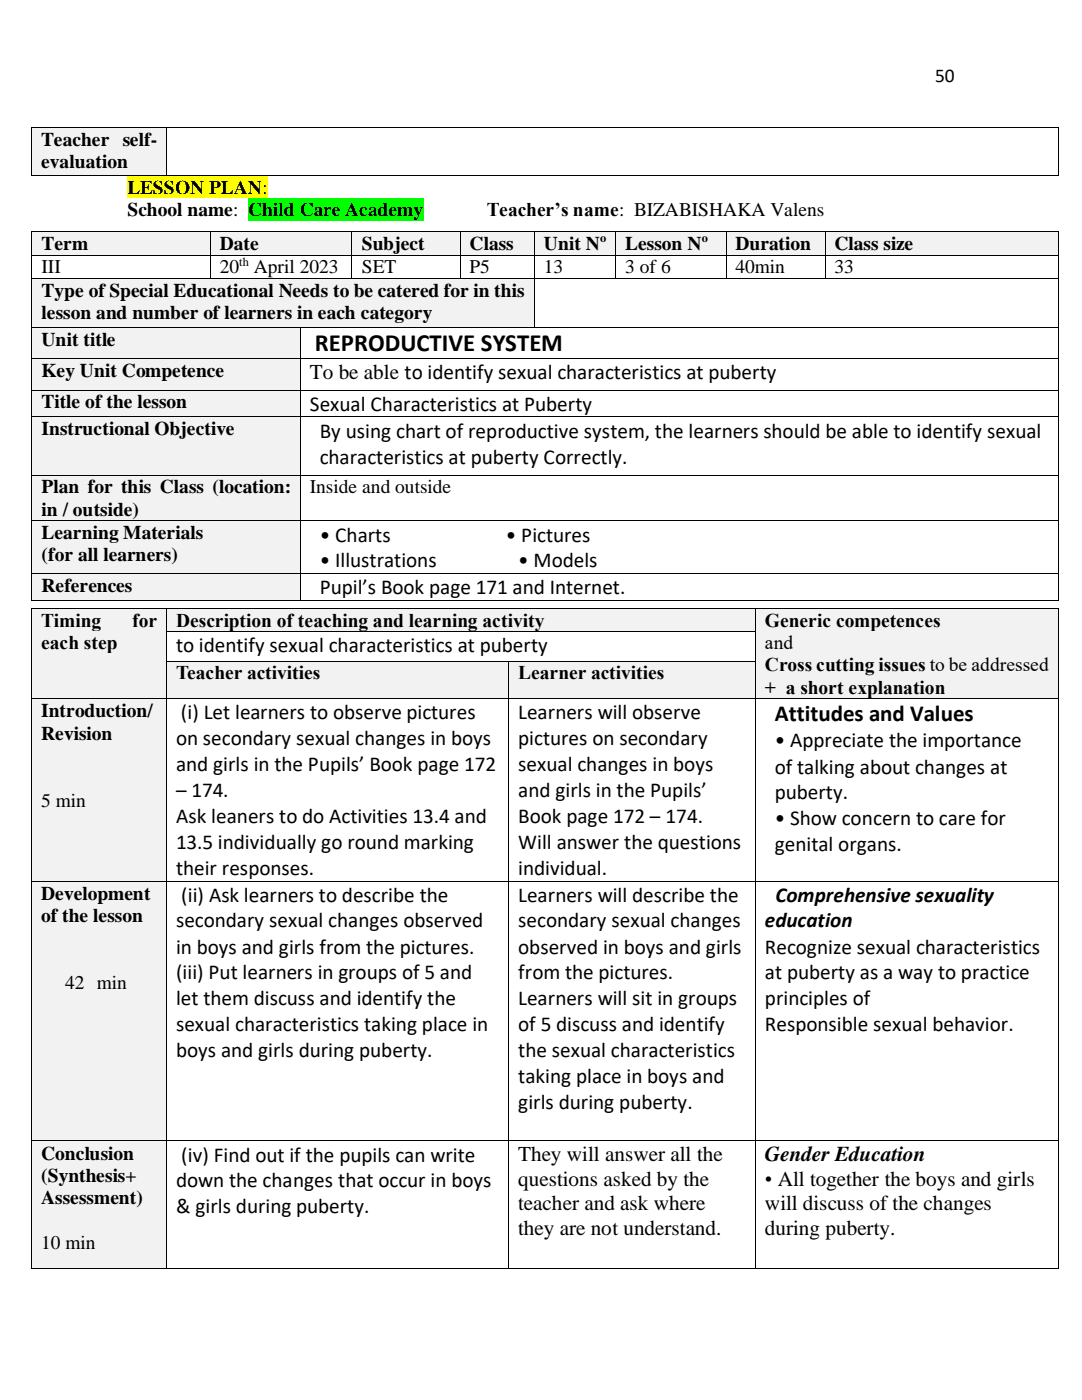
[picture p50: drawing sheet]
<svg xmlns="http://www.w3.org/2000/svg" width="216mm" height="279mm" viewBox="0 0 216 279" stroke-linecap="round" stroke-linejoin="round" font-family="sans-serif">
<defs><g id="words">
<text font-size="4.9" x="62.8" y="70.1">REPRODUCTIVE SYSTEM</text>
<text font-size="4.6" x="154.6" y="143.9">Attitudes and Values</text>
<g font-size="4.2">
<text x="61.9" y="75.6">To be able to identify sexual characteristics at puberty</text>
<text x="61.9" y="82">Sexual Characteristics at Puberty</text>
<text x="63.8" y="87.3">By using chart of reproductive system, the learners should be able to identify sexual</text>
<text x="63.8" y="92.5">characteristics at puberty Correctly.</text>
<text x="63.8" y="108.1">• Charts</text>
<text x="63.8" y="113.2">• Illustrations</text>
<text x="100.9" y="108.1">• Pictures</text>
<text x="103.4" y="113.2">• Models</text>
<text x="63.8" y="118.6">Pupil’s Book page 171 and Internet.</text>
<text x="35.1" y="130.2">to identify sexual characteristics at puberty</text>
<text x="36.1" y="143.5">(i) Let learners to observe pictures</text>
<text x="103.4" y="143.5">Learners will observe</text>
<text x="35.1" y="148.7">on secondary sexual changes in boys</text>
<text x="103.4" y="148.7">pictures on secondary</text>
<text x="154.6" y="149.2">• Appreciate the importance</text>
<text x="35.1" y="154">and girls in the Pupils’ Book page 172</text>
<text x="103.4" y="154">sexual changes in boys</text>
<text x="154.6" y="154.4">of talking about changes at</text>
<text x="35.1" y="159.1">– 174.</text>
<text x="103.4" y="159.1">and girls in the Pupils’</text>
<text x="154.6" y="159.5">puberty.</text>
<text x="35.1" y="164.3">Ask leaners to do Activities 13.4 and</text>
<text x="103.4" y="164.3">Book page 172 – 174.</text>
<text x="154.6" y="164.7">• Show concern to care for</text>
<text x="35.1" y="169.4">13.5 individually go round marking</text>
<text x="103.4" y="169.4">Will answer the questions</text>
<text x="154.6" y="169.8">genital organs.</text>
<text x="35.1" y="174.6">their responses.</text>
<text x="36.2" y="180">(ii) Ask learners to describe the</text>
<text x="103.4" y="174.6">individual.</text>
<text x="103.4" y="180">Learners will describe the</text>
<text x="154.8" y="180">Comprehensive sexuality</text>
<text x="35.1" y="185.1">secondary sexual changes observed</text>
<text x="103.4" y="185.1">secondary sexual changes</text>
<text x="152.6" y="185.1">education</text>
<text x="35.1" y="190.3">in boys and girls from the pictures.</text>
<text x="103.4" y="190.3">observed in boys and girls</text>
<text x="152.6" y="190.3">Recognize sexual characteristics</text>
<text x="35.1" y="195.4">(iii) Put learners in groups of 5 and</text>
<text x="103.4" y="195.4">from the pictures.</text>
<text x="152.6" y="195.4">at puberty as a way to practice</text>
<text x="35.1" y="200.6">let them discuss and identify the</text>
<text x="103.4" y="200.6">Learners will sit in groups</text>
<text x="152.6" y="200.6">principles of</text>
<text x="35.1" y="205.8">sexual characteristics taking place in</text>
<text x="103.4" y="205.8">of 5 discuss and identify</text>
<text x="152.6" y="205.8">Responsible sexual behavior.</text>
<text x="35.1" y="210.9">boys and girls during puberty.</text>
<text x="103.4" y="210.9">the sexual characteristics</text>
<text x="103.4" y="216.1">taking place in boys and</text>
<text x="103.4" y="221.3">girls during puberty.</text>
<text x="36.2" y="231.8">(iv) Find out if the pupils can write</text>
<text x="103.4" y="231.8">They will answer all the</text>
<text x="152.6" y="231.8">Gender Education</text>
<text x="35.1" y="237">down the changes that occur in boys</text>
<text x="103.4" y="236.6">questions asked by the</text>
<text x="152.6" y="236.6">• All together the boys and girls</text>
<text x="35.1" y="242.2">&amp; girls during puberty.</text>
<text x="103.4" y="241.5">teacher and ask where</text>
<text x="152.6" y="241.5">will discuss of the changes</text>
<text x="103.4" y="246.4">they are not understand.</text>
<text x="152.6" y="246.4">during puberty.</text>
</g>
<g font-size="3.9">
<text x="186.6" y="16.4">50</text>
<text x="8.2" y="29.2">Teacher self-</text>
<text x="8.2" y="33.6">evaluation</text>
<text x="25.4" y="38.6">LESSON PLAN:</text>
<text x="25.4" y="43.1">School name:</text>
<text x="49.5" y="43.1">Child Care Academy</text>
<text x="97.1" y="43.1">Teacher’s name: BIZABISHAKA Valens</text>
<text x="8.3" y="49.9">Term</text>
<text x="43.9" y="49.9">Date</text>
<text x="72.2" y="49.9">Subject</text>
<text x="93.7" y="49.9">Class</text>
<text x="108.5" y="49.9">Unit N</text>
<text x="124.8" y="49.9">Lesson N</text>
<text x="146.7" y="49.9">Duration</text>
<text x="166.5" y="49.9">Class size</text>
<text x="8.3" y="54.5">III</text>
<text x="8.3" y="59.2">Type of Special Educational Needs to be catered for in this</text>
<text x="43.9" y="54.5">20</text>
<text x="50.6" y="54.5">April 2023</text>
<text x="72.2" y="54.5">SET</text>
<text x="93.7" y="54.5">P5</text>
<text x="108.5" y="54.5">13</text>
<text x="124.8" y="54.5">3 of 6</text>
<text x="146.7" y="54.5">40min</text>
<text x="166.5" y="54.5">33</text>
<text x="8.3" y="63.6">lesson and number of learners in each category</text>
<text x="8.3" y="69">Unit title</text>
<text x="8.3" y="75.2">Key Unit Competence</text>
<text x="8.3" y="81.5">Title of the lesson</text>
<text x="8.3" y="86.9">Instructional Objective</text>
<text x="8.3" y="98.5">Plan for this Class (location:</text>
<text x="61.9" y="98.5">Inside and outside</text>
<text x="8.3" y="103">in / outside)</text>
<text x="8.3" y="107.6">Learning Materials</text>
<text x="8.3" y="112">(for all learners)</text>
<text x="8.3" y="118.1">References</text>
<text x="8.2" y="125.1">Timing</text>
<text x="26.4" y="125.1">for</text>
<text x="35.1" y="125.1">Description of teaching and learning activity</text>
<text x="152.6" y="125.1">Generic competences</text>
<text x="8.2" y="129.6">each step</text>
<text x="152.6" y="129.6">and</text>
<text x="35.1" y="135.6">Teacher activities</text>
<text x="103.4" y="135.6">Learner activities</text>
<text x="152.6" y="134">Cross cutting issues to be addressed</text>
<text x="8.2" y="143.1">Introduction/</text>
<text x="152.6" y="138.5">+ a short explanation</text>
<text x="8.2" y="147.6">Revision</text>
<text x="8.2" y="161">5 min</text>
<text x="8.2" y="179.5">Development</text>
<text x="8.2" y="183.9">of the lesson</text>
<text x="13" y="197.4">42 min</text>
<text x="8.2" y="231.4">Conclusion</text>
<text x="8.2" y="235.8">(Synthesis+</text>
<text x="8.2" y="240.3">Assessment)</text>
<text x="8.2" y="249.2">10 min</text>
</g>
<g font-size="2.5">
<text x="47.7" y="53.1">th</text>
<text x="119.7" y="48.3">o</text>
<text x="140" y="48.3">o</text>
</g>
</g></defs>
<path d="M25.4 35.1h28v4.4h-28z" fill-rule="evenodd" fill="#ff0"/>
<path d="M49.5 39.5h35v4.5h-35z" fill-rule="evenodd" fill="#0f0"/>
<g fill="#f2f2f2">
<path d="M6.4 46.3h35.4v4.5h-35.4z" fill-rule="evenodd"/>
<path d="M8.3 46.3h31.8v4.5h-31.8z" fill-rule="evenodd"/>
<path d="M42 46.3h28.1v4.5h-28.1z" fill-rule="evenodd"/>
<path d="M43.9 46.3h24.4v4.5h-24.4z" fill-rule="evenodd"/>
<path d="M70.3 46.3h21.5v4.5h-21.5z" fill-rule="evenodd"/>
<path d="M72.2 46.3h17.7v4.5h-17.7z" fill-rule="evenodd"/>
<path d="M91.9 46.3h14.6v4.5h-14.6z" fill-rule="evenodd"/>
<path d="M93.7 46.3h11v4.5h-11z" fill-rule="evenodd"/>
<path d="M106.7 46.3h16v4.5h-16z" fill-rule="evenodd"/>
<path d="M108.5 46.3h12.5v4.5h-12.5z" fill-rule="evenodd"/>
<path d="M122.9 46.3h21.9v4.5h-21.9z" fill-rule="evenodd"/>
<path d="M124.8 46.3h18.1v4.5h-18.1z" fill-rule="evenodd"/>
<path d="M145 46.3h19.6v4.5h-19.6z" fill-rule="evenodd"/>
<path d="M146.7 46.3h16v4.5h-16z" fill-rule="evenodd"/>
<path d="M164.7 46.3h46.4v4.5h-46.4z" fill-rule="evenodd"/>
<path d="M166.5 46.3h42.9v4.5h-42.9z" fill-rule="evenodd"/>
</g>
<g fill="#000">
<path d="M6.3 46.1h.1v.2h-.1z" fill-rule="evenodd"/>
<path d="M6.3 46.1h.1v.2h-.1z" fill-rule="evenodd"/>
<path d="M6.3 50.8h.1v.2h-.1z" fill-rule="evenodd"/>
<path d="M41.8 46.1h.2v.2h-.2z" fill-rule="evenodd"/>
<path d="M41.8 50.8h.2v.2h-.2z" fill-rule="evenodd"/>
<path d="M70.1 46.1h.2v.2h-.2z" fill-rule="evenodd"/>
<path d="M70.1 50.8h.2v.2h-.2z" fill-rule="evenodd"/>
<path d="M91.8 46.1h.1v.2h-.1z" fill-rule="evenodd"/>
<path d="M91.8 50.8h.1v.2h-.1z" fill-rule="evenodd"/>
<path d="M106.5 46.1h.2v.2h-.2z" fill-rule="evenodd"/>
<path d="M106.5 50.8h.2v.2h-.2z" fill-rule="evenodd"/>
<path d="M122.7 46.1h.2v.2h-.2z" fill-rule="evenodd"/>
<path d="M122.7 50.8h.2v.2h-.2z" fill-rule="evenodd"/>
<path d="M144.8 46.1h.2v.2h-.2z" fill-rule="evenodd"/>
<path d="M144.8 50.8h.2v.2h-.2z" fill-rule="evenodd"/>
<path d="M164.6 46.1h.1v.2h-.1z" fill-rule="evenodd"/>
<path d="M164.6 50.8h.1v.2h-.1z" fill-rule="evenodd"/>
<path d="M211.1 46.1h.2v.2h-.2z" fill-rule="evenodd"/>
<path d="M211.1 46.1h.2v.2h-.2z" fill-rule="evenodd"/>
<path d="M211.1 50.8h.2v.2h-.2z" fill-rule="evenodd"/>
</g>
<g fill="none" stroke="#000" stroke-width=".2">
<path d="M6.3 46.3v4.5M6.3 51v4.4M6.4 46.2h35.4M6.4 50.9h35.4M41.9 46.3v4.5M41.9 51v4.4M42 46.2h28.1M42 50.9h28.1M70.2 46.3v4.5M70.2 51v4.4M70.3 46.2h21.5M70.3 50.9h21.5"/>
<path d="M91.8 46.3v4.5M91.8 51v4.4M91.9 46.2h14.6M91.9 50.9h14.6M106.6 46.3v4.5M106.6 51v4.4M106.7 46.2h16M106.7 50.9h16M122.8 46.3v4.5M122.8 51v4.4M122.9 46.2h21.9M122.9 50.9h21.9"/>
<path d="M144.9 46.3v4.5M144.9 51v4.4M145 46.2h19.6M145 50.9h19.6M164.6 46.3v4.5M164.6 51v4.4M164.7 46.2h46.4M164.7 50.9h46.4M211.2 46.3v4.5M211.2 51v4.4"/>
</g>
<g fill="#f2f2f2">
<path d="M6.4 55.6h100.1v9.6h-100.1z" fill-rule="evenodd"/>
<path d="M8.3 55.6h96.4v4.5h-96.4z" fill-rule="evenodd"/>
<path d="M8.3 60.1h96.4v4.4h-96.4z" fill-rule="evenodd"/>
</g>
<g fill="#000">
<path d="M6.3 55.4h.1v.2h-.1z" fill-rule="evenodd"/>
<path d="M41.8 55.4h.2v.2h-.2z" fill-rule="evenodd"/>
<path d="M70.1 55.4h.2v.2h-.2z" fill-rule="evenodd"/>
<path d="M91.8 55.4h.1v.2h-.1z" fill-rule="evenodd"/>
<path d="M106.5 55.4h.2v.2h-.2z" fill-rule="evenodd"/>
<path d="M122.7 55.4h.2v.2h-.2z" fill-rule="evenodd"/>
<path d="M144.8 55.4h.2v.2h-.2z" fill-rule="evenodd"/>
<path d="M164.6 55.4h.1v.2h-.1z" fill-rule="evenodd"/>
<path d="M211.1 55.4h.2v.2h-.2z" fill-rule="evenodd"/>
</g>
<path d="M6.3 55.6v9.6M6.4 55.5h35.4M42 55.5h28.1M70.3 55.5h21.5M91.9 55.5h14.6M106.6 55.6v9.6M106.7 55.5h16M122.9 55.5h21.9M145 55.5h19.6M164.7 55.5h46.4M211.2 55.6v9.6" fill="none" stroke="#000" stroke-width=".2"/>
<g fill="#f2f2f2">
<path d="M6.4 65.4h53.5v6.1h-53.5z" fill-rule="evenodd"/>
<path d="M8.3 65.4h49.8v4.5h-49.8z" fill-rule="evenodd"/>
</g>
<g fill="#000">
<path d="M6.3 65.2h.1v.2h-.1z" fill-rule="evenodd"/>
<path d="M59.9 65.2h.2v.2h-.2z" fill-rule="evenodd"/>
<path d="M106.5 65.2h.2v.2h-.2z" fill-rule="evenodd"/>
<path d="M211.1 65.2h.2v.2h-.2z" fill-rule="evenodd"/>
</g>
<path d="M6.3 65.4v6.1M6.4 65.3h53.5M60 65.4v6.1M60.1 65.3h46.4M106.7 65.3h104.4M211.2 65.4v6.1" fill="none" stroke="#000" stroke-width=".2"/>
<g fill="#f2f2f2">
<path d="M6.4 71.6h53.5v6.2h-53.5z" fill-rule="evenodd"/>
<path d="M8.3 71.6h49.8v4.5h-49.8z" fill-rule="evenodd"/>
</g>
<g fill="#000">
<path d="M6.3 71.5h.1v.1h-.1z" fill-rule="evenodd"/>
<path d="M59.9 71.5h.2v.1h-.2z" fill-rule="evenodd"/>
<path d="M211.1 71.5h.2v.1h-.2z" fill-rule="evenodd"/>
</g>
<path d="M6.3 71.6v6.2M6.4 71.6h53.5M60 71.6v6.2M60.1 71.6h151M211.2 71.6v6.2" fill="none" stroke="#000" stroke-width=".2"/>
<g fill="#f2f2f2">
<path d="M6.4 78h53.5v5.1h-53.5z" fill-rule="evenodd"/>
<path d="M8.3 78h49.8v4.4h-49.8z" fill-rule="evenodd"/>
</g>
<g fill="#000">
<path d="M6.3 77.8h.1v.2h-.1z" fill-rule="evenodd"/>
<path d="M59.9 77.8h.2v.2h-.2z" fill-rule="evenodd"/>
<path d="M211.1 77.8h.2v.2h-.2z" fill-rule="evenodd"/>
</g>
<path d="M6.3 78v5.1M6.4 77.9h53.5M60 78v5.1M60.1 77.9h151M211.2 78v5.1" fill="none" stroke="#000" stroke-width=".2"/>
<g fill="#f2f2f2">
<path d="M6.4 83.3h53.5v11.4h-53.5z" fill-rule="evenodd"/>
<path d="M8.3 83.3h49.8v4.5h-49.8z" fill-rule="evenodd"/>
</g>
<g fill="#000">
<path d="M6.3 83.1h.1v.2h-.1z" fill-rule="evenodd"/>
<path d="M59.9 83.1h.2v.2h-.2z" fill-rule="evenodd"/>
<path d="M211.1 83.1h.2v.2h-.2z" fill-rule="evenodd"/>
</g>
<path d="M6.3 83.3v11.4M6.4 83.2h53.5M60 83.3v11.4M60.1 83.2h151M211.2 83.3v11.4" fill="none" stroke="#000" stroke-width=".2"/>
<g fill="#f2f2f2">
<path d="M6.4 94.9h53.5v8.9h-53.5z" fill-rule="evenodd"/>
<path d="M8.3 94.9h49.8v4.4h-49.8z" fill-rule="evenodd"/>
<path d="M8.3 99.3h49.8v4.5h-49.8z" fill-rule="evenodd"/>
</g>
<g fill="#000">
<path d="M6.3 94.7h.1v.2h-.1z" fill-rule="evenodd"/>
<path d="M59.9 94.7h.2v.2h-.2z" fill-rule="evenodd"/>
<path d="M211.1 94.7h.2v.2h-.2z" fill-rule="evenodd"/>
</g>
<path d="M6.3 94.9v8.9M6.4 94.8h53.5M60 94.9v8.9M60.1 94.8h151M211.2 94.9v8.9" fill="none" stroke="#000" stroke-width=".2"/>
<g fill="#f2f2f2">
<path d="M6.4 104h53.5v10.3h-53.5z" fill-rule="evenodd"/>
<path d="M8.3 104h49.8v4.5h-49.8z" fill-rule="evenodd"/>
<path d="M8.3 108.5h49.8v4.4h-49.8z" fill-rule="evenodd"/>
</g>
<g fill="#000">
<path d="M6.3 103.8h.1v.2h-.1z" fill-rule="evenodd"/>
<path d="M59.9 103.8h.2v.2h-.2z" fill-rule="evenodd"/>
<path d="M211.1 103.8h.2v.2h-.2z" fill-rule="evenodd"/>
</g>
<path d="M6.3 104v10.3M6.4 103.9h53.5M60 104v10.3M60.1 103.9h151M211.2 104v10.3" fill="none" stroke="#000" stroke-width=".2"/>
<g fill="#f2f2f2">
<path d="M6.4 114.5h53.5v5.2h-53.5z" fill-rule="evenodd"/>
<path d="M8.3 114.5h49.8v4.5h-49.8z" fill-rule="evenodd"/>
</g>
<g fill="#000">
<path d="M6.3 114.3h.1v.2h-.1z" fill-rule="evenodd"/>
<path d="M6.3 119.7h.1v.2h-.1z" fill-rule="evenodd"/>
<path d="M6.3 119.7h.1v.2h-.1z" fill-rule="evenodd"/>
<path d="M59.9 114.3h.2v.2h-.2z" fill-rule="evenodd"/>
<path d="M59.9 119.7h.2v.2h-.2z" fill-rule="evenodd"/>
<path d="M211.1 114.3h.2v.2h-.2z" fill-rule="evenodd"/>
<path d="M211.1 119.7h.2v.2h-.2z" fill-rule="evenodd"/>
<path d="M211.1 119.7h.2v.2h-.2z" fill-rule="evenodd"/>
</g>
<path d="M6.3 114.5v5.2M6.4 114.4h53.5M6.4 119.8h53.5M60 114.5v5.2M60.1 114.4h151M60.1 119.8h151M211.2 114.5v5.2" fill="none" stroke="#000" stroke-width=".2"/>
<g fill="#f2f2f2">
<path d="M6.4 25.6h26.8v9.3h-26.8z" fill-rule="evenodd"/>
<path d="M8.2 25.6h23.1v4.5h-23.1z" fill-rule="evenodd"/>
<path d="M8.2 30.1h23.1v4.4h-23.1z" fill-rule="evenodd"/>
</g>
<g fill="#000">
<path d="M6.3 25.4h.1v.2h-.1z" fill-rule="evenodd"/>
<path d="M6.3 25.4h.1v.2h-.1z" fill-rule="evenodd"/>
<path d="M6.3 34.9h.1v.2h-.1z" fill-rule="evenodd"/>
<path d="M6.3 34.9h.1v.2h-.1z" fill-rule="evenodd"/>
<path d="M33.2 25.4h.2v.2h-.2z" fill-rule="evenodd"/>
<path d="M33.2 34.9h.2v.2h-.2z" fill-rule="evenodd"/>
<path d="M211 25.4h.2v.2h-.2z" fill-rule="evenodd"/>
<path d="M211 25.4h.2v.2h-.2z" fill-rule="evenodd"/>
<path d="M211 34.9h.2v.2h-.2z" fill-rule="evenodd"/>
<path d="M211 34.9h.2v.2h-.2z" fill-rule="evenodd"/>
</g>
<path d="M6.3 25.6v9.3M6.4 25.5h26.8M6.4 35h26.8M33.3 25.6v9.3M33.4 25.5h177.6M33.4 35h177.6M211.1 25.6v9.3" fill="none" stroke="#000" stroke-width=".2"/>
<g fill="#f2f2f2">
<path d="M6.4 121.5h26.8v17.9h-26.8z" fill-rule="evenodd"/>
<path d="M8.2 121.5h23.1v4.5h-23.1z" fill-rule="evenodd"/>
<path d="M8.2 126h23.1v4.5h-23.1z" fill-rule="evenodd"/>
<path d="M8.2 130.5h23.1v4.4h-23.1z" fill-rule="evenodd"/>
<path d="M8.2 134.9h23.1v4.5h-23.1z" fill-rule="evenodd"/>
<path d="M33.4 121.5h117.3v4.5h-117.3z" fill-rule="evenodd"/>
<path d="M35.1 121.5h113.7v4.5h-113.7z" fill-rule="evenodd"/>
<path d="M150.9 121.5h60.1v17.9h-60.1z" fill-rule="evenodd"/>
<path d="M152.6 121.5h56.6v4.5h-56.6z" fill-rule="evenodd"/>
<path d="M152.6 126h56.6v4.5h-56.6z" fill-rule="evenodd"/>
<path d="M152.6 130.5h56.6v4.4h-56.6z" fill-rule="evenodd"/>
<path d="M152.6 134.9h56.6v4.5h-56.6z" fill-rule="evenodd"/>
</g>
<g fill="#000">
<path d="M6.3 121.3h.1v.2h-.1z" fill-rule="evenodd"/>
<path d="M6.3 121.3h.1v.2h-.1z" fill-rule="evenodd"/>
<path d="M6.3 126h.1v.2h-.1z" fill-rule="evenodd"/>
<path d="M33.2 121.3h.2v.2h-.2z" fill-rule="evenodd"/>
<path d="M33.2 126h.2v.2h-.2z" fill-rule="evenodd"/>
<path d="M150.7 121.3h.2v.2h-.2z" fill-rule="evenodd"/>
<path d="M150.7 126h.2v.2h-.2z" fill-rule="evenodd"/>
<path d="M211 121.3h.2v.2h-.2z" fill-rule="evenodd"/>
<path d="M211 121.3h.2v.2h-.2z" fill-rule="evenodd"/>
<path d="M211 126h.2v.2h-.2z" fill-rule="evenodd"/>
</g>
<path d="M6.3 121.5v4.5M6.3 126.2v5.7M6.4 121.4h26.8M33.3 121.5v4.5M33.3 126.2v5.7M33.4 121.4h117.3M33.4 126.1h117.3M150.8 121.5v4.5M150.8 126.2v5.7M150.9 121.4h60.1M211.1 121.5v4.5M211.1 126.2v5.7" fill="none" stroke="#000" stroke-width=".2"/>
<g fill="#f2f2f2">
<path d="M33.4 132.1h68.1v7.3h-68.1z" fill-rule="evenodd"/>
<path d="M35.1 132.1h64.5v4.4h-64.5z" fill-rule="evenodd"/>
<path d="M101.6 132.1h49.1v7.3h-49.1z" fill-rule="evenodd"/>
<path d="M103.4 132.1h45.4v4.4h-45.4z" fill-rule="evenodd"/>
</g>
<g fill="#000">
<path d="M6.3 131.9h.1v.2h-.1z" fill-rule="evenodd"/>
<path d="M33.2 131.9h.2v.2h-.2z" fill-rule="evenodd"/>
<path d="M101.5 131.9h.1v.2h-.1z" fill-rule="evenodd"/>
<path d="M150.7 131.9h.2v.2h-.2z" fill-rule="evenodd"/>
<path d="M211 131.9h.2v.2h-.2z" fill-rule="evenodd"/>
</g>
<path d="M6.3 132.1v7.3M33.3 132.1v7.3M33.4 132h68.1M101.6 132.1v7.3M101.6 132h49.1M150.8 132.1v7.3M211.1 132.1v7.3" fill="none" stroke="#000" stroke-width=".2"/>
<g fill="#f2f2f2">
<path d="M6.4 139.6h26.8v36.1h-26.8z" fill-rule="evenodd"/>
<path d="M8.2 139.6h23.1v4.4h-23.1z" fill-rule="evenodd"/>
<path d="M8.2 144h23.1v4.5h-23.1z" fill-rule="evenodd"/>
<path d="M8.2 148.5h23.1v4.5h-23.1z" fill-rule="evenodd"/>
<path d="M8.2 153h23.1v4.4h-23.1z" fill-rule="evenodd"/>
<path d="M8.2 157.4h23.1v4.5h-23.1z" fill-rule="evenodd"/>
</g>
<g fill="#000">
<path d="M6.3 139.4h.1v.2h-.1z" fill-rule="evenodd"/>
<path d="M33.2 139.4h.2v.2h-.2z" fill-rule="evenodd"/>
<path d="M101.5 139.4h.1v.2h-.1z" fill-rule="evenodd"/>
<path d="M150.7 139.4h.2v.2h-.2z" fill-rule="evenodd"/>
<path d="M211 139.4h.2v.2h-.2z" fill-rule="evenodd"/>
</g>
<path d="M6.3 139.6v36.1M6.4 139.5h26.8M33.3 139.6v36.1M33.4 139.5h68.1M101.6 139.6v36.1M101.6 139.5h49.1M150.8 139.6v36.1M150.9 139.5h60.1M211.1 139.6v36.1" fill="none" stroke="#000" stroke-width=".2"/>
<g fill="#f2f2f2">
<path d="M6.4 175.9h26.8v51.7h-26.8z" fill-rule="evenodd"/>
<path d="M8.2 175.9h23.1v4.5h-23.1z" fill-rule="evenodd"/>
<path d="M8.2 180.4h23.1v4.4h-23.1z" fill-rule="evenodd"/>
<path d="M8.2 184.8h23.1v4.5h-23.1z" fill-rule="evenodd"/>
<path d="M8.2 189.3h23.1v4.4h-23.1z" fill-rule="evenodd"/>
<path d="M8.2 193.7h23.1v4.5h-23.1z" fill-rule="evenodd"/>
</g>
<g fill="#000">
<path d="M6.3 175.7h.1v.2h-.1z" fill-rule="evenodd"/>
<path d="M33.2 175.7h.2v.2h-.2z" fill-rule="evenodd"/>
<path d="M101.5 175.7h.1v.2h-.1z" fill-rule="evenodd"/>
<path d="M150.7 175.7h.2v.2h-.2z" fill-rule="evenodd"/>
<path d="M211 175.7h.2v.2h-.2z" fill-rule="evenodd"/>
</g>
<path d="M6.3 175.9v51.7M6.4 175.8h26.8M33.3 175.9v51.7M33.4 175.8h68.1M101.6 175.9v51.7M101.6 175.8h49.1M150.8 175.9v51.7M150.9 175.8h60.1M211.1 175.9v51.7" fill="none" stroke="#000" stroke-width=".2"/>
<g fill="#f2f2f2">
<path d="M6.4 227.8h26.8v25.2h-26.8z" fill-rule="evenodd"/>
<path d="M8.2 227.8h23.1v4.5h-23.1z" fill-rule="evenodd"/>
<path d="M8.2 232.3h23.1v4.4h-23.1z" fill-rule="evenodd"/>
<path d="M8.2 236.7h23.1v4.5h-23.1z" fill-rule="evenodd"/>
<path d="M8.2 241.2h23.1v4.4h-23.1z" fill-rule="evenodd"/>
<path d="M8.2 245.6h23.1v4.5h-23.1z" fill-rule="evenodd"/>
</g>
<g fill="#000">
<path d="M6.3 227.6h.1v.2h-.1z" fill-rule="evenodd"/>
<path d="M33.2 227.6h.2v.2h-.2z" fill-rule="evenodd"/>
<path d="M101.5 227.6h.1v.2h-.1z" fill-rule="evenodd"/>
<path d="M150.7 227.6h.2v.2h-.2z" fill-rule="evenodd"/>
<path d="M211 227.6h.2v.2h-.2z" fill-rule="evenodd"/>
<path d="M6.3 253h.1v.2h-.1z" fill-rule="evenodd"/>
<path d="M6.3 253h.1v.2h-.1z" fill-rule="evenodd"/>
<path d="M33.2 253h.2v.2h-.2z" fill-rule="evenodd"/>
<path d="M101.5 253h.1v.2h-.1z" fill-rule="evenodd"/>
<path d="M150.7 253h.2v.2h-.2z" fill-rule="evenodd"/>
<path d="M211 253h.2v.2h-.2z" fill-rule="evenodd"/>
<path d="M211 253h.2v.2h-.2z" fill-rule="evenodd"/>
</g>
<g fill="none" stroke="#000" stroke-width=".2">
<path d="M6.3 227.8v25.2M6.4 227.7h26.8M33.3 227.8v25.2M33.4 227.7h68.1M101.6 227.8v25.2M101.6 227.7h49.1M150.8 227.8v25.2M150.9 227.7h60.1M211.1 227.8v25.2M6.4 253.1h26.8M33.4 253.1h68.1M101.6 253.1h49.1"/>
<path d="M150.9 253.1h60.1"/>
</g>
<use href="#words"/>
</svg>
